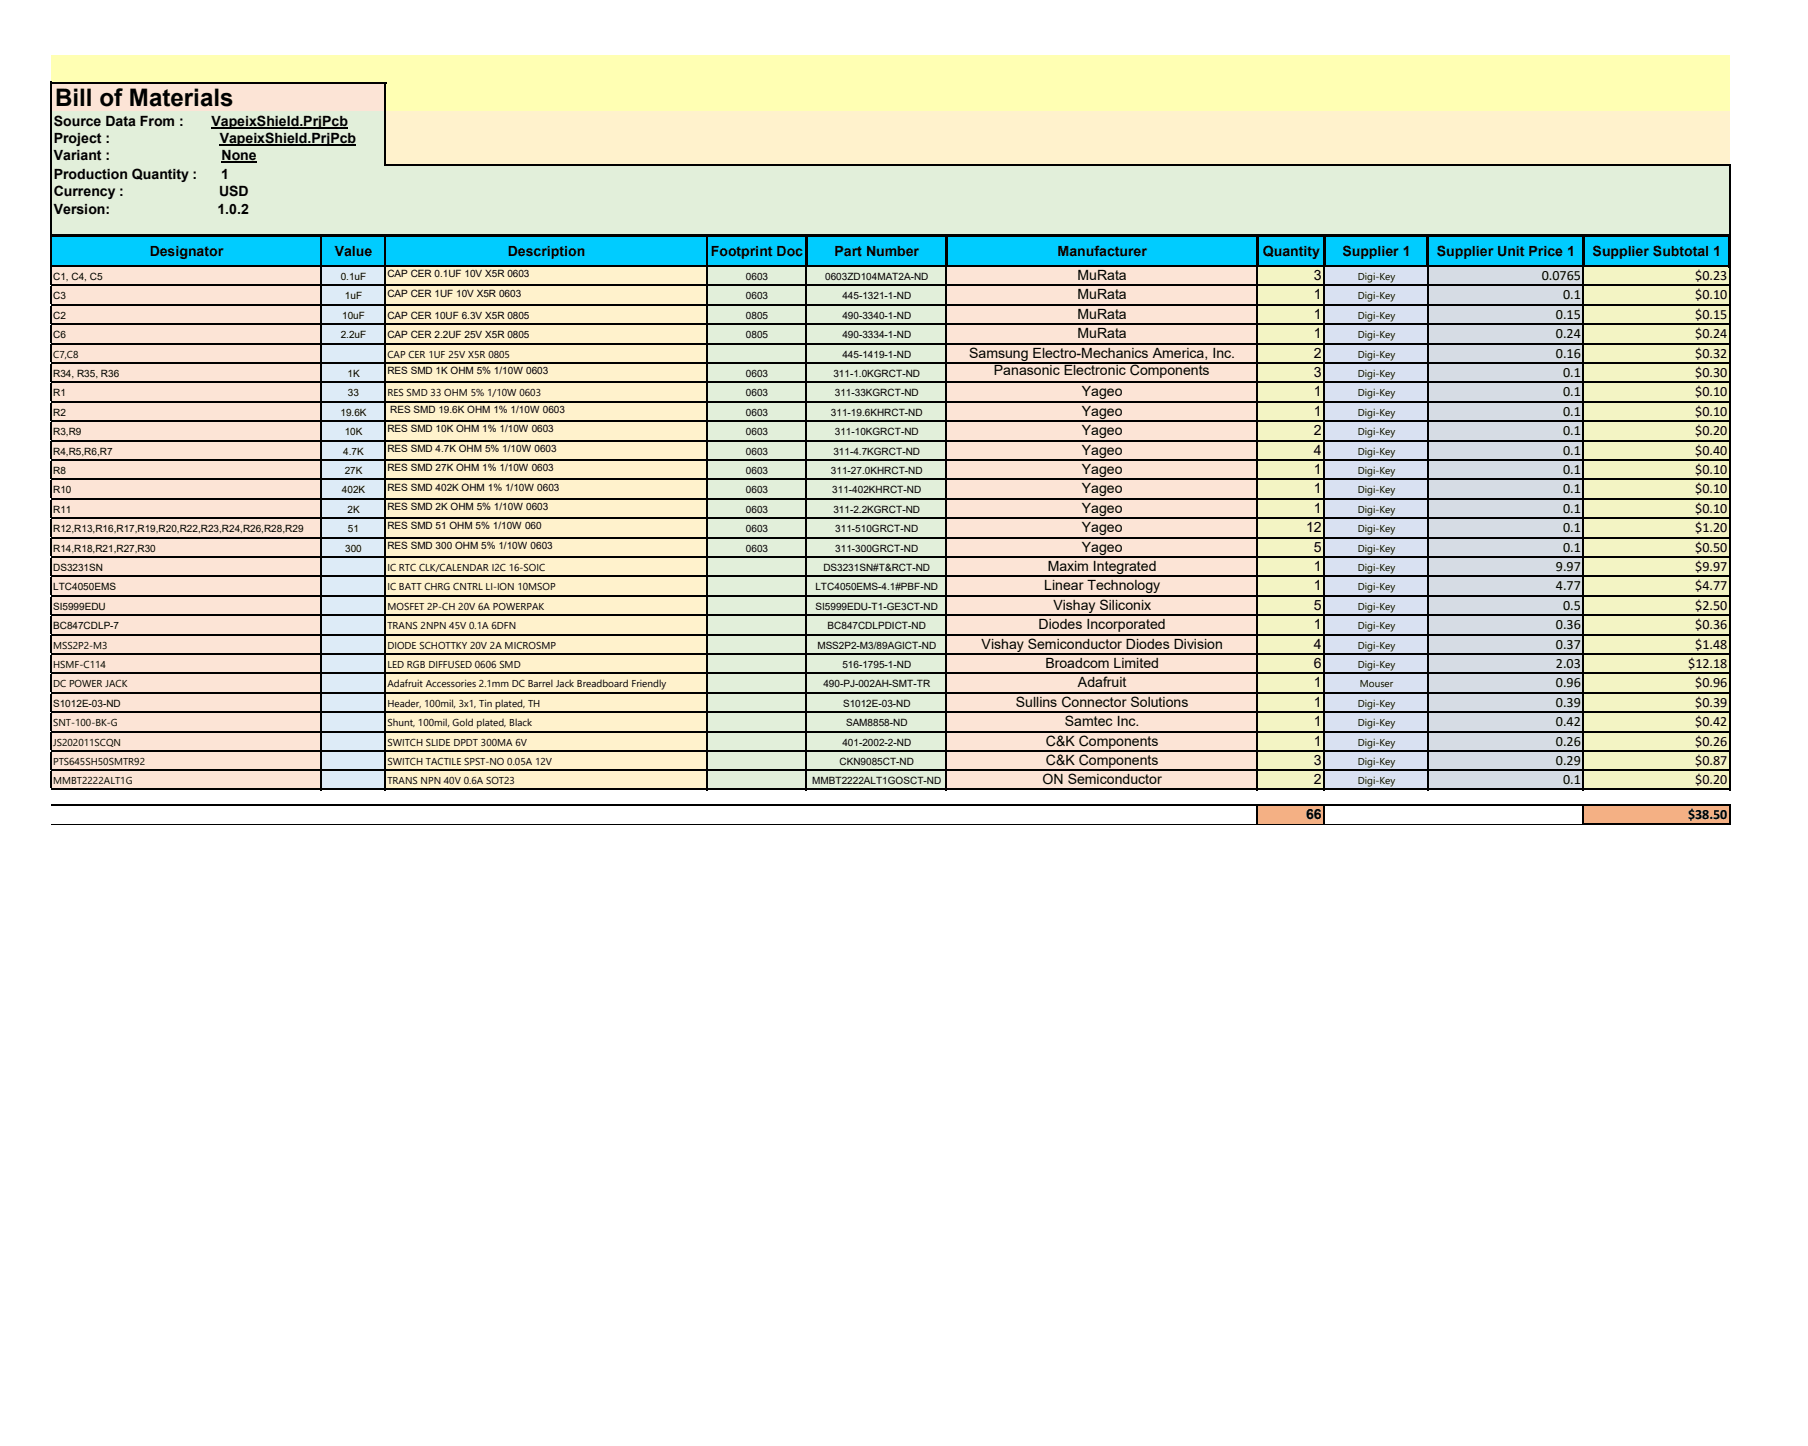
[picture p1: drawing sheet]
<svg xmlns="http://www.w3.org/2000/svg" width="635mm" height="508mm" viewBox="0 0 635 508" stroke-linecap="round" stroke-linejoin="round" font-family="sans-serif">
<defs><g id="words">
<text font-size="8.5" x="19.3" y="37.1">Bill of Materials</text>
<g font-size="5">
<text x="18.9" y="44.1">Source Data From :</text>
<text x="74.3" y="44.1">VapeixShield.PrjPcb</text>
<text x="18.9" y="50.2">Project :</text>
<text x="77.2" y="50.2">VapeixShield.PrjPcb</text>
<text x="18.9" y="56.3">Variant :</text>
<text x="77.8" y="56.3">None</text>
<text x="18.9" y="62.8">Production Quantity :</text>
<text x="77.6" y="62.8">1</text>
<text x="18.9" y="68.9">Currency :</text>
<text x="76.9" y="68.9">USD</text>
<text x="18.9" y="75.1">Version:</text>
<text x="76.3" y="75.1">1.0.2</text>
<text x="52.6" y="89.9">Designator</text>
<text x="117.6" y="89.9">Value</text>
<text x="178.4" y="89.9">Description</text>
<text x="249.7" y="89.9">Footprint Doc</text>
<text x="293.1" y="89.9">Part Number</text>
<text x="371.4" y="89.9">Manufacturer</text>
<text x="443.5" y="89.9">Quantity</text>
<text x="471.5" y="89.9">Supplier 1</text>
<text x="504.7" y="89.9">Supplier Unit Price 1</text>
<text x="559.4" y="89.9">Supplier Subtotal 1</text>
<text x="378.5" y="98.4">MuRata</text>
<text x="461.5" y="98.4">3</text>
<text x="541.5" y="98.4">0.0765</text>
<text x="595.4" y="98.4">$0.23</text>
<text x="378.5" y="105.2">MuRata</text>
<text x="461.5" y="105.2">1</text>
<text x="549" y="105.2">0.1</text>
<text x="595.4" y="105.2">$0.10</text>
<text x="378.5" y="112">MuRata</text>
<text x="461.5" y="112">1</text>
<text x="546.5" y="112">0.15</text>
<text x="595.4" y="112">$0.15</text>
<text x="378.5" y="118.8">MuRata</text>
<text x="461.5" y="118.8">1</text>
<text x="546.5" y="118.8">0.24</text>
<text x="595.4" y="118.8">$0.24</text>
<text x="340.4" y="125.6">Samsung Electro-Mechanics America, Inc.</text>
<text x="461.5" y="125.6">2</text>
<text x="546.5" y="125.6">0.16</text>
<text x="595.4" y="125.6">$0.32</text>
<text x="349.1" y="131.8">Panasonic Electronic Components</text>
<text x="461.5" y="132.5">3</text>
<text x="549" y="132.5">0.1</text>
<text x="595.4" y="132.5">$0.30</text>
<text x="380" y="139.3">Yageo</text>
<text x="461.5" y="139.3">1</text>
<text x="549" y="139.3">0.1</text>
<text x="595.4" y="139.3">$0.10</text>
<text x="380" y="146.1">Yageo</text>
<text x="461.5" y="146.1">1</text>
<text x="549" y="146.1">0.1</text>
<text x="595.4" y="146.1">$0.10</text>
<text x="380" y="152.9">Yageo</text>
<text x="461.5" y="152.9">2</text>
<text x="549" y="152.9">0.1</text>
<text x="595.4" y="152.9">$0.20</text>
<text x="380" y="159.7">Yageo</text>
<text x="461.5" y="159.7">4</text>
<text x="549" y="159.7">0.1</text>
<text x="595.4" y="159.7">$0.40</text>
<text x="380" y="166.5">Yageo</text>
<text x="461.5" y="166.5">1</text>
<text x="549" y="166.5">0.1</text>
<text x="595.4" y="166.5">$0.10</text>
<text x="380" y="173.4">Yageo</text>
<text x="461.5" y="173.4">1</text>
<text x="549" y="173.4">0.1</text>
<text x="595.4" y="173.4">$0.10</text>
<text x="380" y="180.2">Yageo</text>
<text x="461.5" y="180.2">1</text>
<text x="549" y="180.2">0.1</text>
<text x="595.4" y="180.2">$0.10</text>
<text x="380" y="187">Yageo</text>
<text x="458.7" y="187">12</text>
<text x="549" y="187">0.1</text>
<text x="595.4" y="187">$1.20</text>
<text x="380" y="193.8">Yageo</text>
<text x="461.5" y="193.8">5</text>
<text x="549" y="193.8">0.1</text>
<text x="595.4" y="193.8">$0.50</text>
<text x="368" y="200.6">Maxim Integrated</text>
<text x="461.5" y="200.6">1</text>
<text x="546.5" y="200.6">9.97</text>
<text x="595.4" y="200.6">$9.97</text>
<text x="366.8" y="207.4">Linear Technology</text>
<text x="461.5" y="207.4">1</text>
<text x="546.5" y="207.4">4.77</text>
<text x="595.4" y="207.4">$4.77</text>
<text x="369.9" y="214.2">Vishay Siliconix</text>
<text x="461.5" y="214.2">5</text>
<text x="549" y="214.2">0.5</text>
<text x="595.4" y="214.2">$2.50</text>
<text x="364.8" y="221.1">Diodes Incorporated</text>
<text x="461.5" y="221.1">1</text>
<text x="546.5" y="221.1">0.36</text>
<text x="595.4" y="221.1">$0.36</text>
<text x="344.8" y="227.9">Vishay Semiconductor Diodes Division</text>
<text x="461.5" y="227.9">4</text>
<text x="546.5" y="227.9">0.37</text>
<text x="595.4" y="227.9">$1.48</text>
<text x="367.2" y="234.7">Broadcom Limited</text>
<text x="461.5" y="234.7">6</text>
<text x="546.5" y="234.7">2.03</text>
<text x="592.9" y="234.7">$12.18</text>
<text x="378.6" y="241.5">Adafruit</text>
<text x="461.5" y="241.5">1</text>
<text x="546.5" y="241.5">0.96</text>
<text x="595.4" y="241.5">$0.96</text>
<text x="356.8" y="248.3">Sullins Connector Solutions</text>
<text x="461.5" y="248.3">1</text>
<text x="546.5" y="248.3">0.39</text>
<text x="595.4" y="248.3">$0.39</text>
<text x="374" y="255.1">Samtec Inc.</text>
<text x="461.5" y="255.1">1</text>
<text x="546.5" y="255.1">0.42</text>
<text x="595.4" y="255.1">$0.42</text>
<text x="367.3" y="262">C&amp;K Components</text>
<text x="461.5" y="262">1</text>
<text x="546.5" y="262">0.26</text>
<text x="595.4" y="262">$0.26</text>
<text x="367.3" y="268.8">C&amp;K Components</text>
<text x="461.5" y="268.8">3</text>
<text x="546.5" y="268.8">0.29</text>
<text x="595.4" y="268.8">$0.87</text>
<text x="366.2" y="275.4">ON Semiconductor</text>
<text x="461.5" y="275.4">2</text>
<text x="549" y="275.4">0.1</text>
<text x="595.4" y="275.4">$0.20</text>
<text x="458.7" y="287.6">66</text>
<text x="592.9" y="287.6">$38.50</text>
</g>
<g font-size="3.5">
<text x="18.7" y="98.4">C1, C4, C5</text>
<text x="119.7" y="98.4">0.1uF</text>
<text x="136.1" y="97.4">CAP CER 0.1UF 10V X5R 0603</text>
<text x="262" y="98.4">0603</text>
<text x="289.8" y="98.4">0603ZD104MAT2A-ND</text>
<text x="476.9" y="98.4">Digi-Key</text>
<text x="18.7" y="105.2">C3</text>
<text x="121.2" y="105.2">1uF</text>
<text x="136.1" y="104.2">CAP CER 1UF 10V X5R 0603</text>
<text x="262" y="105.2">0603</text>
<text x="295.9" y="105.2">445-1321-1-ND</text>
<text x="476.9" y="105.2">Digi-Key</text>
<text x="18.7" y="112">C2</text>
<text x="120.2" y="112">10uF</text>
<text x="136.1" y="112">CAP CER 10UF 6.3V X5R 0805</text>
<text x="262" y="112">0805</text>
<text x="295.9" y="112">490-3340-1-ND</text>
<text x="476.9" y="112">Digi-Key</text>
<text x="18.7" y="118.8">C6</text>
<text x="119.7" y="118.8">2.2uF</text>
<text x="136.1" y="118.8">CAP CER 2.2UF 25V X5R 0805</text>
<text x="262" y="118.8">0805</text>
<text x="295.9" y="118.8">490-3334-1-ND</text>
<text x="476.9" y="118.8">Digi-Key</text>
<text x="18.7" y="125.6">C7,C8</text>
<text x="136.1" y="125.6">CAP CER 1UF 25V X5R 0805</text>
<text x="295.9" y="125.6">445-1419-1-ND</text>
<text x="476.9" y="125.6">Digi-Key</text>
<text x="136.1" y="131.5">RES SMD 1K OHM 5% 1/10W 0603</text>
<text x="18.7" y="132.5">R34, R35, R36</text>
<text x="122" y="132.5">1K</text>
<text x="262" y="132.5">0603</text>
<text x="292.7" y="132.5">311-1.0KGRCT-ND</text>
<text x="476.9" y="132.5">Digi-Key</text>
<text x="18.7" y="139.3">R1</text>
<text x="122.2" y="139.3">33</text>
<text x="136.1" y="139.3">RES SMD 33 OHM 5% 1/10W 0603</text>
<text x="262" y="139.3">0603</text>
<text x="293.2" y="139.3">311-33KGRCT-ND</text>
<text x="476.9" y="139.3">Digi-Key</text>
<text x="18.7" y="146.1">R2</text>
<text x="119.6" y="146.1">19.6K</text>
<text x="137" y="145.1">RES SMD 19.6K OHM 1% 1/10W 0603</text>
<text x="262" y="146.1">0603</text>
<text x="291.8" y="146.1">311-19.6KHRCT-ND</text>
<text x="476.9" y="146.1">Digi-Key</text>
<text x="18.7" y="152.9">R3,R9</text>
<text x="121.1" y="152.9">10K</text>
<text x="136.1" y="151.9">RES SMD 10K OHM 1% 1/10W 0603</text>
<text x="262" y="152.9">0603</text>
<text x="293.2" y="152.9">311-10KGRCT-ND</text>
<text x="476.9" y="152.9">Digi-Key</text>
<text x="18.7" y="159.7">R4,R5,R6,R7</text>
<text x="120.6" y="159.7">4.7K</text>
<text x="136.1" y="158.7">RES SMD 4.7K OHM 5% 1/10W 0603</text>
<text x="262" y="159.7">0603</text>
<text x="292.7" y="159.7">311-4.7KGRCT-ND</text>
<text x="476.9" y="159.7">Digi-Key</text>
<text x="18.7" y="166.5">R8</text>
<text x="121.1" y="166.5">27K</text>
<text x="136.1" y="165.6">RES SMD 27K OHM 1% 1/10W 0603</text>
<text x="262" y="166.5">0603</text>
<text x="291.8" y="166.5">311-27.0KHRCT-ND</text>
<text x="476.9" y="166.5">Digi-Key</text>
<text x="18.7" y="173.4">R10</text>
<text x="120.1" y="173.4">402K</text>
<text x="136.1" y="172.4">RES SMD 402K OHM 1% 1/10W 0603</text>
<text x="262" y="173.4">0603</text>
<text x="292.3" y="173.4">311-402KHRCT-ND</text>
<text x="476.9" y="173.4">Digi-Key</text>
<text x="136.1" y="179.2">RES SMD 2K OHM 5% 1/10W 0603</text>
<text x="18.7" y="180.2">R11</text>
<text x="122" y="180.2">2K</text>
<text x="262" y="180.2">0603</text>
<text x="292.7" y="180.2">311-2.2KGRCT-ND</text>
<text x="476.9" y="180.2">Digi-Key</text>
<text x="18.7" y="187">R12,R13,R16,R17,R19,R20,R22,R23,R24,R26,R28,R29</text>
<text x="122.2" y="187">51</text>
<text x="136.1" y="186">RES SMD 51 OHM 5% 1/10W 060</text>
<text x="262" y="187">0603</text>
<text x="293.4" y="187">311-510GRCT-ND</text>
<text x="476.9" y="187">Digi-Key</text>
<text x="18.7" y="193.8">R14,R18,R21,R27,R30</text>
<text x="121.2" y="193.8">300</text>
<text x="136.1" y="192.8">RES SMD 300 OHM 5% 1/10W 0603</text>
<text x="262" y="193.8">0603</text>
<text x="293.4" y="193.8">311-300GRCT-ND</text>
<text x="476.9" y="193.8">Digi-Key</text>
<text x="18.7" y="200.6">DS3231SN</text>
<text x="136.1" y="200.6">IC RTC CLK/CALENDAR I2C 16-SOIC</text>
<text x="289.2" y="200.6">DS3231SN#T&amp;RCT-ND</text>
<text x="476.9" y="200.6">Digi-Key</text>
<text x="18.7" y="207.4">LTC4050EMS</text>
<text x="136.1" y="207.4">IC BATT CHRG CNTRL LI-ION 10MSOP</text>
<text x="286.4" y="207.4">LTC4050EMS-4.1#PBF-ND</text>
<text x="476.9" y="207.4">Digi-Key</text>
<text x="18.7" y="214.3">SI5999EDU</text>
<text x="136.1" y="214.3">MOSFET 2P-CH 20V 6A POWERPAK</text>
<text x="286.4" y="214.3">SI5999EDU-T1-GE3CT-ND</text>
<text x="476.9" y="214.3">Digi-Key</text>
<text x="18.7" y="221.1">BC847CDLP-7</text>
<text x="136.1" y="221.1">TRANS 2NPN 45V 0.1A 6DFN</text>
<text x="290.7" y="221.1">BC847CDLPDICT-ND</text>
<text x="476.9" y="221.1">Digi-Key</text>
<text x="18.7" y="227.9">MSS2P2-M3</text>
<text x="136.1" y="227.9">DIODE SCHOTTKY 20V 2A MICROSMP</text>
<text x="287.1" y="227.9">MSS2P2-M3/89AGICT-ND</text>
<text x="476.9" y="227.9">Digi-Key</text>
<text x="18.7" y="234.7">HSMF-C114</text>
<text x="136.1" y="234.7">LED RGB DIFFUSED 0606 SMD</text>
<text x="295.9" y="234.7">516-1795-1-ND</text>
<text x="476.9" y="234.7">Digi-Key</text>
<text x="18.7" y="241.5">DC POWER JACK</text>
<text x="136.1" y="241.5">Adafruit Accessories 2.1mm DC Barrel Jack Breadboard Friendly</text>
<text x="289.2" y="241.5">490-PJ-002AH-SMT-TR</text>
<text x="477.6" y="241.5">Mouser</text>
<text x="18.7" y="248.3">S1012E-03-ND</text>
<text x="136.1" y="248.3">Header, 100mil, 3x1, Tin plated, TH</text>
<text x="296.1" y="248.3">S1012E-03-ND</text>
<text x="476.9" y="248.3">Digi-Key</text>
<text x="18.7" y="255.1">SNT-100-BK-G</text>
<text x="136.1" y="255.1">Shunt, 100mil, Gold plated, Black</text>
<text x="297.1" y="255.1">SAM8858-ND</text>
<text x="476.9" y="255.1">Digi-Key</text>
<text x="18.7" y="262">JS202011SCQN</text>
<text x="136.1" y="262">SWITCH SLIDE DPDT 300MA 6V</text>
<text x="295.9" y="262">401-2002-2-ND</text>
<text x="476.9" y="262">Digi-Key</text>
<text x="18.7" y="268.8">PTS645SH50SMTR92</text>
<text x="136.1" y="268.8">SWITCH TACTILE SPST-NO 0.05A 12V</text>
<text x="294.9" y="268.8">CKN9085CT-ND</text>
<text x="476.9" y="268.8">Digi-Key</text>
<text x="18.7" y="275.4">MMBT2222ALT1G</text>
<text x="136.1" y="275.4">TRANS NPN 40V 0.6A SOT23</text>
<text x="285.2" y="275.4">MMBT2222ALT1GOSCT-ND</text>
<text x="476.9" y="275.4">Digi-Key</text>
</g>
</g></defs>
<path d="M18.2 19.4h589.3v9.6h-589.3z" fill="#ffffb3"/>
<path d="M18.2 29h117.2v10.3h-117.2z" fill="#fce4d6"/>
<path d="M135.4 29h472.1v10.3h-472.1z" fill="#ffffb3"/>
<path d="M18.2 39.2h117.2v18.8h-117.2z" fill="#e2efda"/>
<path d="M135.4 39.2h472.1v18.8h-472.1z" fill="#fff2cc"/>
<path d="M18.2 57.9h589.3v24.9h-589.3z" fill="#e2efda"/>
<path d="M18.2 82.7h589.3v10.8h-589.3z" fill="#0cf"/>
<path d="M18.2 93.5h94.5v183.9h-94.5z" fill="#fce4d6"/>
<path d="M112.6 93.5h22.8v183.9h-22.8z" fill="#ddebf7"/>
<path d="M135.4 93.5h112.9v183.9h-112.9z" fill="#fff2cc"/>
<path d="M248.2 93.5h84.2v183.9h-84.2z" fill="#e2efda"/>
<path d="M332.4 93.5h109.2v183.9h-109.2z" fill="#fce4d6"/>
<path d="M441.5 93.5h23.7v183.9h-23.7z" fill="#f3f4c4"/>
<path d="M465.1 93.5h36.4v183.9h-36.4z" fill="#d9e1f2"/>
<path d="M501.5 93.5h54.6v183.9h-54.6z" fill="#d6dce4"/>
<path d="M556 93.5h51.5v183.9h-51.5z" fill="#f3f4c4"/>
<path d="M18.2 282.7h423.4v6.9h-423.4z" fill="#fff"/>
<path d="M441.5 282.7h23.7v6.9h-23.7z" fill="#f4b084"/>
<path d="M465.1 282.7h36.4v6.9h-36.4z" fill="#fff"/>
<path d="M556 282.7h51.5v6.9h-51.5z" fill="#f4b084"/>
<g fill="#000">
<path d="M17.8 28.7h.5v53.5h-.5zM18.3 28.7h117.4v.6h-117.4zM135 29.3h.7v29h-.7zM74.3 44.6h47.9v.5h-47.9zM77.2 50.8h47.9v.5h-47.9zM77.8 56.8h12.3v.5h-12.3zM135.7 57.6h472.1v.7h-472.1zM607.1 58.3h.7v23.9h-.7zM17.8 82.2h537.7v1h-537.7zM17.8 83.2h.5v9.9h-.5zM17.8 93.1h264.9v.7h-264.9zM17.8 93.8h.5v6.1h-.5z"/>
<path d="M17.8 99.9h590v.7h-590zM112.3 83.2h.7v194.5h-.7zM135 83.2h.7v194.5h-.7zM247.9 83.2h.7v194.5h-.7zM282.7 83.2h1v10.6h-1zM282.9 93.8h.6v183.9h-.6zM283.7 93.1h48.2v.7h-48.2zM331.9 83.2h1v10.6h-1zM332.1 93.8h.6v183.9h-.6zM332.9 93.1h108.1v.7h-108.1zM441 83.2h1v10.6h-1zM441.2 93.8h.7v183.9h-.7z"/>
<path d="M442 93.1h22.6v.7h-22.6zM464.6 83.2h1v10.6h-1zM464.8 93.8h.7v183.9h-.7zM465.6 93.1h35.4v.7h-35.4zM501 83.2h1v10.6h-1zM501.1 93.8h.7v183.9h-.7zM502 93.1h53.5v.7h-53.5zM555.5 83.2h1.1v10.6h-1.1zM555.5 82.2h51.5v1h-51.5zM555.7 93.8h.7v183.9h-.7zM556.6 93.1h50.4v.7h-50.4zM607 82.2h1v11.6h-1z"/>
<path d="M607.1 93.8h.7v183.9h-.7zM17.8 100.6h.5v6.2h-.5zM17.8 107.4h.5v6.2h-.5zM17.8 114.3h.5v6.1h-.5zM17.8 106.8h590v.6h-590zM17.8 113.6h590v.7h-590zM17.8 121.1h.5v6.1h-.5zM17.8 127.9h.5v6.1h-.5zM17.8 134.7h.5v6.1h-.5zM17.8 120.4h590v.7h-590zM17.8 127.2h590v.7h-590zM17.8 134h590v.7h-590z"/>
<path d="M17.8 141.5h.5v6.2h-.5zM17.8 148.3h.5v6.2h-.5zM17.8 155.2h.5v6.1h-.5zM17.8 140.8h590v.7h-590zM17.8 147.7h590v.6h-590zM17.8 154.5h590v.7h-590zM17.8 162h.5v6.1h-.5zM17.8 168.8h.5v6.1h-.5zM17.8 175.6h.5v6.1h-.5zM17.8 161.3h590v.7h-590zM17.8 168.1h590v.7h-590zM17.8 174.9h590v.7h-590z"/>
<path d="M17.8 182.4h.5v6.2h-.5zM17.8 189.2h.5v6.2h-.5zM17.8 196h.5v6.2h-.5zM17.8 181.7h590v.7h-590zM17.8 188.6h590v.6h-590zM17.8 195.4h590v.6h-590zM17.8 202.9h.5v6.1h-.5zM17.8 209.7h.5v6.1h-.5zM17.8 216.5h.5v6.1h-.5zM17.8 202.2h590v.7h-590zM17.8 209h590v.7h-590zM17.8 215.8h590v.7h-590z"/>
<path d="M17.8 223.3h.5v6.1h-.5zM17.8 230.1h.5v6.2h-.5zM17.8 236.9h.5v6.2h-.5zM17.8 222.6h590v.7h-590zM17.8 229.4h590v.7h-590zM17.8 236.3h590v.6h-590zM17.8 243.8h.5v6.1h-.5zM17.8 250.6h.5v6.1h-.5zM17.8 257.4h.5v6.1h-.5zM17.8 243.1h590v.7h-590zM17.8 249.9h590v.7h-590zM17.8 256.7h590v.7h-590z"/>
<path d="M17.8 264.2h.5v6.1h-.5zM17.8 271h.5v6h-.5zM17.8 263.5h590v.7h-590zM17.8 270.3h590v.7h-590zM17.8 277h590v.7h-590zM18 282.4h589.8v.6h-589.8zM441.2 283h.7v6.7h-.7zM464.8 283h.7v6.7h-.7zM555.7 283h.7v6.9h-.7zM556.4 289.2h51.4v.7h-51.4zM607.1 283h.7v6.9h-.7z"/>
</g>
<path d="M18 289.5h423.2M441.9 289.5h22.9M465.5 289.5h90.2" fill="none" stroke="#000" stroke-width=".35"/>
<use href="#words"/>
</svg>
